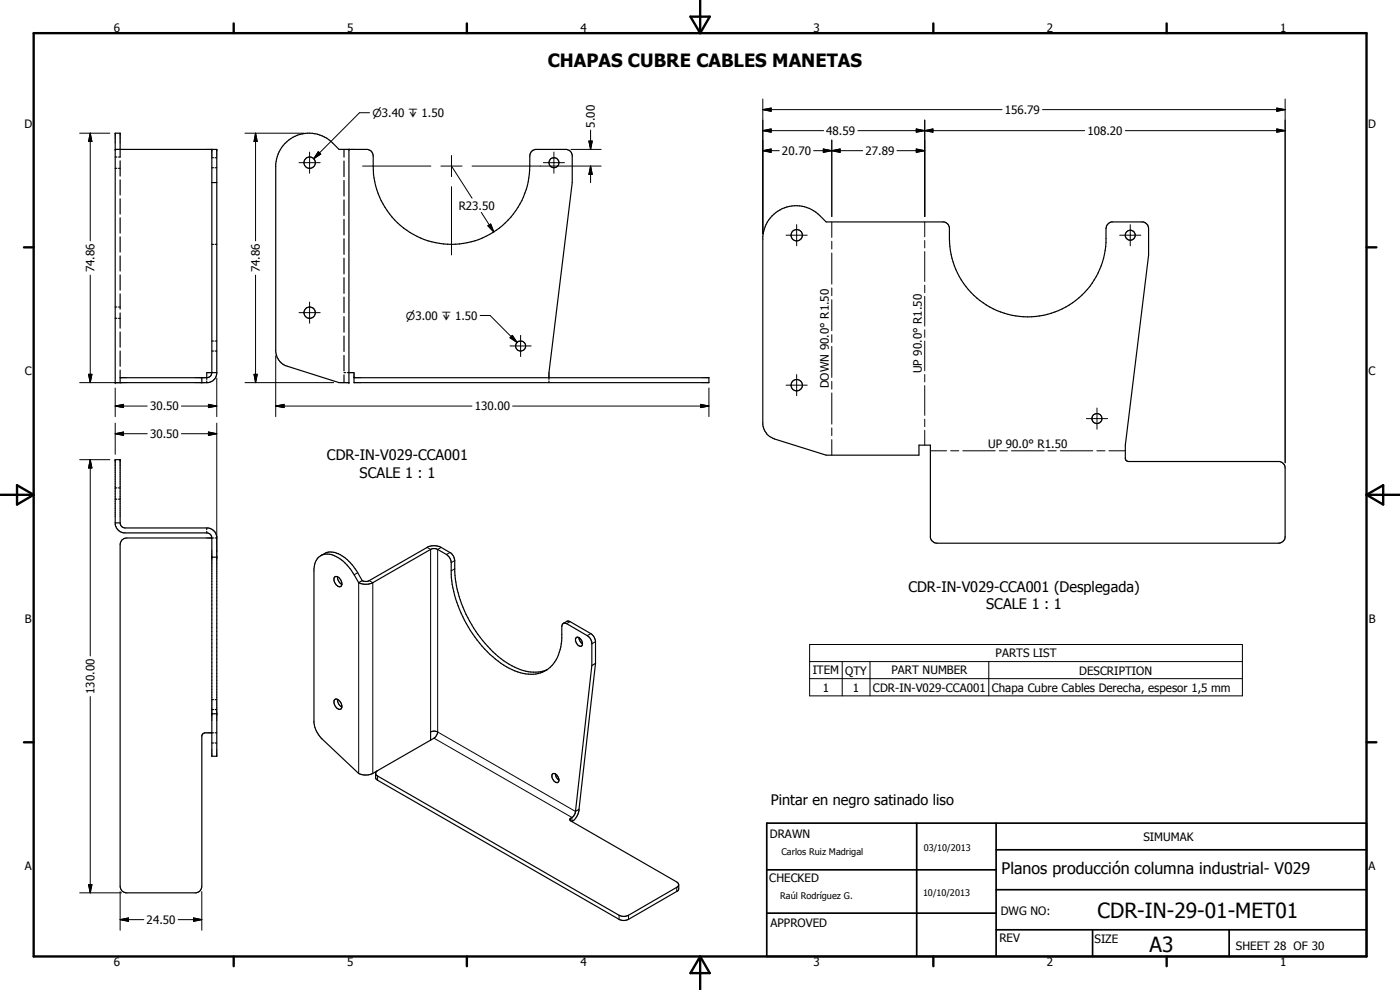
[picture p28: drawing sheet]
<svg xmlns="http://www.w3.org/2000/svg" width="420mm" height="297mm" viewBox="0 0 420 297" stroke-linecap="round" stroke-linejoin="round" font-family="sans-serif">
<defs><g id="words">
<g font-size="6.3">
<text x="329.4" y="275.4">CDR-IN-29-01-MET01</text>
<text x="345" y="285.6">A3</text>
</g>
<text font-size="5.5" x="164.4" y="20.2">CHAPAS CUBRE CABLES MANETAS</text>
<text font-size="4.8" x="300.6" y="262.1">Planos producción columna industrial- V029</text>
<g font-size="4.4">
<text x="98.1" y="138">CDR-IN-V029-CCA001</text>
<text x="107.9" y="143.3">SCALE 1 : 1</text>
<text x="272.6" y="177.5">CDR-IN-V029-CCA001 (Desplegada)</text>
<text x="296" y="182.8">SCALE 1 : 1</text>
<text x="231.3" y="241.7">Pintar en negro satinado liso</text>
</g>
<g font-size="3.5">
<text x="34.2" y="9.6">6</text>
<text x="104.2" y="9.6">5</text>
<text x="174.2" y="9.6">4</text>
<text x="244.2" y="9.6">3</text>
<text x="314.2" y="9.6">2</text>
<text x="384.2" y="9.6">1</text>
<text x="301.5" y="34.2">156.79</text>
<text x="7.3" y="38.4">D</text>
<text x="178.6" y="38.3" transform="rotate(-90 178.6 38.3)">5.00</text>
<text x="248" y="40.5">48.59</text>
<text x="326.3" y="40.5">108.20</text>
<text x="410.6" y="38.4">D</text>
<text x="234.7" y="46.5">20.70</text>
<text x="259.7" y="46.5">27.89</text>
<text x="137.7" y="62.9">R23.50</text>
<text x="28.4" y="81.7" transform="rotate(-90 28.4 81.7)">74.86</text>
<text x="78" y="81.7" transform="rotate(-90 78 81.7)">74.86</text>
<text x="7.4" y="112.6">C</text>
<text x="276.7" y="112" transform="rotate(-90 276.7 112)">UP 90.0° R1.50</text>
<text x="410.7" y="112.6">C</text>
<text x="248.8" y="116.5" transform="rotate(-90 248.8 116.5)">DOWN 90.0° R1.50</text>
<text x="45" y="123.1">30.50</text>
<text x="142.5" y="123.1">130.00</text>
<text x="45" y="131.4">30.50</text>
<text x="296.6" y="134.5">UP 90.0° R1.50</text>
<text x="7.4" y="186.9">B</text>
<text x="410.8" y="186.9">B</text>
<text x="298.8" y="197.2">PARTS LIST</text>
<text x="243.9" y="202.4">ITEM</text>
<text x="253.6" y="202.4">QTY</text>
<text x="267.5" y="202.4">PART NUMBER</text>
<text x="323.8" y="202.4">DESCRIPTION</text>
<text x="28.4" y="208.2" transform="rotate(-90 28.4 208.2)">130.00</text>
<text x="247" y="207.5">1</text>
<text x="256" y="207.5">1</text>
<text x="262" y="207.5">CDR-IN-V029-CCA001</text>
<text x="297.7" y="207.6">Chapa Cubre Cables Derecha, espesor 1,5 mm</text>
<text x="231" y="251.5">DRAWN</text>
<text x="343.1" y="252.3">SIMUMAK</text>
<text x="7.4" y="261.1">A</text>
<text x="410.7" y="261.1">A</text>
<text x="230.9" y="264.6">CHECKED</text>
<text x="300.3" y="274.5">DWG NO:</text>
<text x="44" y="277.2">24.50</text>
<text x="231.3" y="278.3">APPROVED</text>
<text x="299.9" y="282.6">REV</text>
<text x="328.5" y="283.1">SIZE</text>
<text x="370.9" y="285.1">SHEET 28 OF 30</text>
<text x="34.2" y="289.9">6</text>
<text x="104.2" y="289.9">5</text>
<text x="174.2" y="289.9">4</text>
<text x="244.2" y="289.9">3</text>
<text x="314.2" y="289.9">2</text>
<text x="384.2" y="289.9">1</text>
</g>
<g font-size="3.3">
<text x="111.7" y="35.1">n3.40 x 1.50</text>
<text x="121.8" y="96">n3.00 x 1.50</text>
</g>
<g font-size="2.7">
<text x="234.5" y="256.6">Carlos Ruiz Madrigal</text>
<text x="277.2" y="255.3">03/10/2013</text>
<text x="234.1" y="269.7">Raúl Rodríguez G.</text>
<text x="277" y="268.7">10/10/2013</text>
</g>
</g></defs>
<g fill="none" stroke="#000" stroke-width=".35">
<path d="M34.6 44.8h30.5v67.4a2.96 2.96 0 0 1-2.7 2.6h-27.8v-74.8h1.5v7.1h-.5M34.6 47.1h.5M34.6 50.5h.5M35.6 50.5h.5M36.1 48.3v4.5M36.1 54v4.5M36.1 59.6v4.6M63.6 44.8v67a1.45 1.45 0 0 1-1.6 1.5h-25.9M63.6 54.8h1.5M63.6 47.3h.5M63.6 50.3h.5M64.5 47.3h.6"/>
<path d="M64.5 50.3h.6M103.2 44.8v2.4M103.2 48.3v4.7M103.2 54.1v4.7M103.2 60v4.6M104.7 44.8v70h-2.9l-15.5-4.9a4.9 4.9 0 0 1-3.5-4.2v-56.5a10 10 0 0 1 6.5-8.6 10 10 0 0 1 10.5 2.3l2 1.9h8.6a1.98 1.98 0 0 1 1.6 2 23.8 23.8 0 0 0 19.9 26.2 23.4 23.4 0 0 0 27.1-23.2l.1-3.7 .6-.8 .9-.5h9.5l1.2 .7 .4 1v8.3l-7 57v2M36.1 65.4v4.5M36.1 71.1v4.5M36.1 76.8v4.5M63.6 73.3h.5M64.5 73.3h.6M103.2 65.8v4.7"/>
<path d="M103.2 71.6v4.7M103.2 77.5v4.7M231.7 64.8a10 10 0 0 1 14.3-.2l1.9 2h35.4l1 .5 .6 1.1a25.1 25.1 0 0 0 5 17.8 23.5 23.5 0 0 0 25.6 8 23.5 23.5 0 0 0 16.4-21.2v-4.2l.3-1 .7-.8 .7-.2h9.5a2.07 2.07 0 0 1 1.6 2v8l-7 57 .1 4.3 .9 .6h45.3l.7 .2 .7 .7 .3 1.1v20.5a2 2 0 0 1-2 2l-102.8-.1-1.2-.6-.5-1v-27.7h-3.4v3h-27.9l-15.5-4.9a5 5 0 0 1-3.5-4.3v-56.4a10.3 10.3 0 0 1 2.8-6.2zM34.6 92.1h.5M34.6 95.5h.5M35.6 92.1h.5M35.6 95.5h.5M36.1 82.5v4.5M36.1 88.2v4.6M36.1 93.9v4.6M36.1 99.6v4.6M103.2 83.3v4.7"/>
<path d="M103.2 89.2v4.6M103.2 95v4.7M36.1 105.3v4.6M36.1 111v3.8M60.6 113.3v1.5M62 114.3v.5M63.6 102.3h.5M63.6 105.3h.5M64.5 102.3h.6M64.5 105.3h.6M65.1 111.8h-3.1v2M103.2 111.8h.5"/>
<path d="M103.2 100.8v4.7M103.2 106.6v4.7M103.2 112.5v2.3M104.3 111.8h1.9v3h106.6v-1.5h-106.6M164.7 114.3v.5M34.6 156.9h1.5M34.6 146.4h.5M34.6 149.8h.5M35.6 146.4h.5M35.6 149.8h.5M36.1 156.9v-19h-1.5v19.4a3.1 3.1 0 0 0 2.6 2.6h24.8M36.1 156.9a1.52 1.52 0 0 0 1.4 1.5h24.9a3.1 3.1 0 0 1 2.7 2.6v65.9h-1.5v-65.5a1.52 1.52 0 0 0-1.6-1.5"/>
<path d="M62 158.4v.5M62 159.4v.5M63.6 167.2h1.5M64.1 161.4h-26.1a2 2 0 0 0-1.9 2v102.5a1.98 1.98 0 0 0 1.6 2h21.2l.9-.4 .6-.9 .2-45.7a1 1 0 0 1 .9-1h2.6M64.5 161.4h.6M96.3 166.7a5.6 5.6 0 0 1 7.4 .8l2.4 2.5 2.6 4.2M100.4 173.2a1.57 1.57 0 0 1 2.1 1.5l.1 .7a.9 .9 0 0 1-.9 .7 .9 .9 0 0 1-.8-.7l-.6-1zM101.3 173.1l.3 1.3 1 .9M107.6 174.8a4.9 4.9 0 0 0 4.3 0l17.8-10.2h1.1l3.2 1.8a3 3 0 0 1 1.4 2.4v3.5a37.1 37.1 0 0 0 16.6 27.8 12.1 12.1 0 0 0 11.5 1.2 10 10 0 0 0 4.8-7.2l.3-1.8v-4.3a.92 .92 0 0 1 .4-.9 .92 .92 0 0 1 1 0l6.2 3.6a2.91 2.91 0 0 1 1.4 2.2v6.8M107.6 174.8a17.7 17.7 0 0 0-6.1-7.5 4.4 4.4 0 0 0-6.8 1.2l-.5 2.2v46.1a8.1 8.1 0 0 0 2.5 4.9l10.9 10.4a4.9 4.9 0 0 0 4.3 0l1.3-.8M108.7 174.2l.8 .3 1.1-.2 17.6-10a4.5 4.5 0 0 1 4.2 0l2.6 1.5a3 3 0 0 1 1.5 2.4 35.4 35.4 0 0 0 7.7 23.1 24.7 24.7 0 0 0 14.4 10.2 9.9 9.9 0 0 0 5.6-.6M108.7 174.2l-1.1 .6"/>
<path d="M169.1 187.1l1.2-.7 .8 .1 6.4 3.7 .5 .5 .7 1.8v6.6M173.8 191.3a2.3 2.3 0 0 0 1 1.9M173.8 191.3h-.8a1.72 1.72 0 0 0 1.5 2.5l.3-.6M173.8 191.3l.7 .8 .3 1.1M177.6 199.7l-4.9 43.8M178.7 199.1l-4.9 43.7M178.7 199.1l-1.1 .6M63.6 214.2h1.5M63.6 209.9h.5M63.6 212.9h.5M64.5 219.9h.6M64.5 209.9h.6"/>
<path d="M64.5 212.9h.6M100.4 210a1.31 1.31 0 0 1 1.9 .9 1.18 1.18 0 0 1-.4 2 2.24 2.24 0 0 1-1.5-2.9zM101.3 209.8l.3 1.4 1 .9M63.6 222.9h.5M64.5 222.9h.6M112.7 232.2l.4 .5 72.7 41.9a3.1 3.1 0 0 0 2.8 0l14.5-8.4a.86 .86 0 0 0 .6-.8 .86 .86 0 0 0-.6-.8l-31.8-18.3-.3-.3 .1-.4a2.46 2.46 0 0 0 1.6-2.1M129.2 222.1v-2.5l.8-.2 1.3 .2a2.71 2.71 0 0 1-1.1 1.9l-17.1 9.9-.4 .5 .1 1.7 73 42.2a3.1 3.1 0 0 0 2.8 0l14.7-8.5 .4-.6v-1.3M166.7 232.2a2.3 2.3 0 0 0 1.1 1.9M166.7 232.2h-.8a1.74 1.74 0 0 0 1.5 2.5l.4-.6M166.7 232.2l.9 1.1 .2 .8M173.8 242.8a4.8 4.8 0 0 1-2.1 3.7M173.8 242.8l-1.1 .7"/>
<circle cx="92.9" cy="48.8" r="1.7"/>
<circle cx="166.3" cy="48.8" r="1.49"/>
<circle cx="239.1" cy="70.6" r="1.71"/>
<circle cx="339.2" cy="70.6" r="1.5"/>
<circle cx="92.9" cy="93.8" r="1.71"/>
<circle cx="156.2" cy="103.8" r="1.51"/>
<circle cx="239.1" cy="115.6" r="1.71"/>
<circle cx="329.2" cy="125.6" r="1.51"/>
</g>
<g fill="none" stroke="#000" stroke-width=".3">
<path d="M23.9 40h9.1M27.1 40l.5 2.5h-1zM27.1 40v32.3M73.5 40h17.6M76.7 40l.5 2.5h-1zM76.7 40v32.3M110.9 33.8h-3l-13.8 13.8M177.2 39v5.8M228.9 39.2l2.5-.5v1zM228.9 32.9l2.5-.5v1zM228.9 29.7v40.4M228.9 39.2h18.3"/>
<path d="M228.9 32.9h71.8M257.5 39.2h68M275 38.7l2.5 .5-2.5 .5zM277.5 39.2l2.5-.5v1zM277.5 36v29M312.9 32.9h72.8M337.7 39.2h48M383.2 32.4l2.5 .5-2.5 .5zM383.2 38.7l2.5 .5-2.5 .5zM385.7 29.7v109.2M89.7 48.8h6.4M92.9 45.6v6.4"/>
<path d="M95.5 45.5l.8 .7-2.2 1.4zM108.8 49.8h20.5M132.3 49.8h6.4M135.5 49.8l6.2 9.7M135.5 46.7v6.3M135.5 56v20.5M141.7 49.8h24.4M163.1 48.8h6.3M166.2 45.6v6.4M166.3 49.8h14.1M171.4 44.8h9M176.7 42.3h1l-.5 2.5z"/>
<path d="M177.2 49.8l.5 2.5h-1zM177.2 49.8v5M228.9 45.2l2.5-.5v1zM228.9 45.2h5M244.2 45.2h14.7M247.1 44.7l2.5 .5-2.5 .5zM249.6 45.2l2.5-.5v1zM249.6 42v23M269.2 45.2h8.3M275 44.7l2.5 .5-2.5 .5zM144.4 63.7l3.8 5.9M146.4 67.7l.9-.5 .9 2.4z"/>
<path d="M235.9 70.6h6.4M239.1 67.4v6.3M249.6 66.6v4.6M249.6 72.4v2.3M249.6 75.9v9.4M277.5 66.6v4.4M277.5 72.2v2.2M277.5 75.5v9M336 70.6h6.4M339.2 67.4v6.3M27.1 82.5v32.3M76.7 82.5v32.3"/>
<path d="M89.7 93.8h6.4M92.9 90.6v6.4M144.1 94.7h3l8.1 8M249.6 86.4v2.3M249.6 89.9v9.3M277.5 85.6v2.2M277.5 88.9v8.9M277.5 99v2.2M23.9 114.8h12.6M26.6 112.3h1l-.5 2.5zM34.6 116.4v8.6M65.1 113.4v11.6"/>
<path d="M73.5 114.8h26.6M76.2 112.3h1l-.5 2.5zM82.8 106.7v18.3M153.1 103.8h6.3M153.7 100.6l1.5 2.1-2.1-1.4zM156.2 100.6v6.4M212.8 116.4v8.6M235.9 115.6h6.4M239.1 112.4v6.3M249.6 100.4v2.3M249.6 103.9v9.3M249.6 114.4v2.4"/>
<path d="M249.6 117.9v9.4M277.5 102.3v9M277.5 112.4v2.2M277.5 115.7v8.9M23.9 137.9h9.1M27.1 137.9l.5 2.5h-1zM27.1 137.9v58.9M34.6 121.8l2.5-.5v1zM34.6 130.1l2.5-.5v1zM34.6 121.8h9.6M34.6 127v9.3M34.6 130.1h9.6"/>
<path d="M54.4 121.8h10.7M54.4 130.1h10.7M62.6 121.3l2.5 .5-2.5 .5zM62.6 129.6l2.5 .5-2.5 .5zM65.1 127v38.6M82.8 121.8l2.4-.5v1zM82.8 121.8h58.8M153.8 121.8h59M210.3 121.3l2.5 .5-2.5 .5zM249.6 128.4v2.3M249.6 131.9v4.7M277.5 125.8v2.2"/>
<path d="M277.5 129.1v4.5M279.2 135.3h4.9M285.3 135.3h2.4M289 135.3h9.7M299.9 135.3h2.4M303.6 135.3h9.7M314.5 135.3h2.5M318.2 135.3h9.7M326 125.6h6.4M329.2 135.3h2.4M329.2 122.4v6.4M332.8 135.3h4.9"/>
<path d="M107.3 171.8l-1 .7M107.6 174.8v57.3M110.8 174.2l1.1 .6v57.3M128.2 164.3l1 .5v54.8M132.4 164.3l-1.1 .5v54.8l41.4 23.9M135 165.8l-1 .6M136.5 168.2l-1.1 .6M136.5 170.7l-1.1 .6M171.1 186.5l-1.1 .6M177.3 190.1l-1.1 .6M178.7 192.5l-1.1 .7M243 193.4h129.9v15.4h-129.9z"/>
<path d="M243 198.5h129.9M252.8 198.5v10.3M261.1 198.5v10.3M296.7 198.5v10.3M27.1 209v58.9M243 203.6h129.9M113.3 232.8v1.3M130.2 221.5l41.5 23.8v1.2M171.3 245.5v.8M23.9 267.9h12.6M26.6 265.4h1l-.5 2.5zM36.1 275.9l2.5-.5v1z"/>
<path d="M36.1 275.9h7.1M36.1 267.5v11.6M53.5 275.9h7.1M58.1 275.4l2.5 .5-2.5 .5zM60.6 267.5v11.6M185.8 274.6v1.2M188.6 274.6v1.2M203.1 266.2v1.3"/>
</g>
<g fill="#000">
<circle cx="34.6" cy="44.8" r=".18"/>
<circle cx="63.6" cy="44.8" r=".18"/>
<circle cx="65.1" cy="44.8" r=".18"/>
<circle cx="104.7" cy="44.8" r=".18"/>
<circle cx="34.6" cy="114.8" r=".18"/>
<circle cx="104.7" cy="114.8" r=".18"/>
<circle cx="34.6" cy="137.9" r=".18"/>
<circle cx="36.1" cy="137.9" r=".18"/>
<circle cx="63.6" cy="167.2" r=".18"/>
<circle cx="65.1" cy="167.2" r=".18"/>
<circle cx="63.6" cy="214.2" r=".18"/>
<circle cx="65.1" cy="214.2" r=".18"/>
</g>
<g fill="none" stroke="#000" stroke-width=".71">
<path d="M10.1 9.9h400v277.1h-400zM70.1 7v2.9M140.1 7v2.9M207.2 5h5.8l-2.9 4.9zM210.1 0v9.9M280.1 7v2.9M350.1 7v2.9M7.2 74.2h2.9M410.1 74.2h3M.1 148.5h10M5.1 145.6l5 2.9-5 2.9zM410.1 148.5h10"/>
<path d="M410.1 148.5l5-2.9v5.8zM7.2 222.7h2.9M410.1 222.7h3M70.1 287v2.9M140.1 287v2.9M210.1 287v10M210.1 287l2.9 5h-5.8zM280.1 287v2.9M350.1 287v2.9"/>
</g>
<path d="M230.1 247h180v40h-180zM275.1 247v40M298.9 255h111.2M298.9 247v40M230.1 274h68.8M230.1 261h68.8M298.9 279h111.2M298.9 267h111.2M327.9 279v8M368.9 279v8" fill="none" stroke="#000" stroke-width=".51"/>
<g fill="#000">
<path d="M228.9 39.2l2.5-.5v1zM228.9 32.9l2.5-.5v1zM275 38.7l2.5 .5-2.5 .5zM277.5 39.2l2.5-.5v1zM383.2 32.4l2.5 .5-2.5 .5zM383.2 38.7l2.5 .5-2.5 .5zM27.1 40l.5 2.5h-1zM76.7 40l.5 2.5h-1zM95.5 45.5l.8 .7-2.2 1.4zM176.7 42.3h1l-.5 2.5zM177.2 49.8l.5 2.5h-1zM228.9 45.2l2.5-.5v1z"/>
<path d="M247.1 44.7l2.5 .5-2.5 .5zM249.6 45.2l2.5-.5v1zM275 44.7l2.5 .5-2.5 .5zM146.4 67.7l.9-.5 .9 2.4zM26.6 112.3h1l-.5 2.5zM76.2 112.3h1l-.5 2.5zM153.7 100.6l1.5 2.1-2.1-1.4zM34.6 121.8l2.5-.5v1zM34.6 130.1l2.5-.5v1zM62.6 121.3l2.5 .5-2.5 .5zM62.6 129.6l2.5 .5-2.5 .5zM82.8 121.8l2.4-.5v1z"/>
<path d="M210.3 121.3l2.5 .5-2.5 .5zM27.1 137.9l.5 2.5h-1zM26.6 265.4h1l-.5 2.5zM36.1 275.9l2.5-.5v1zM58.1 275.4l2.5 .5-2.5 .5z"/>
</g>
<use href="#words"/>
</svg>
